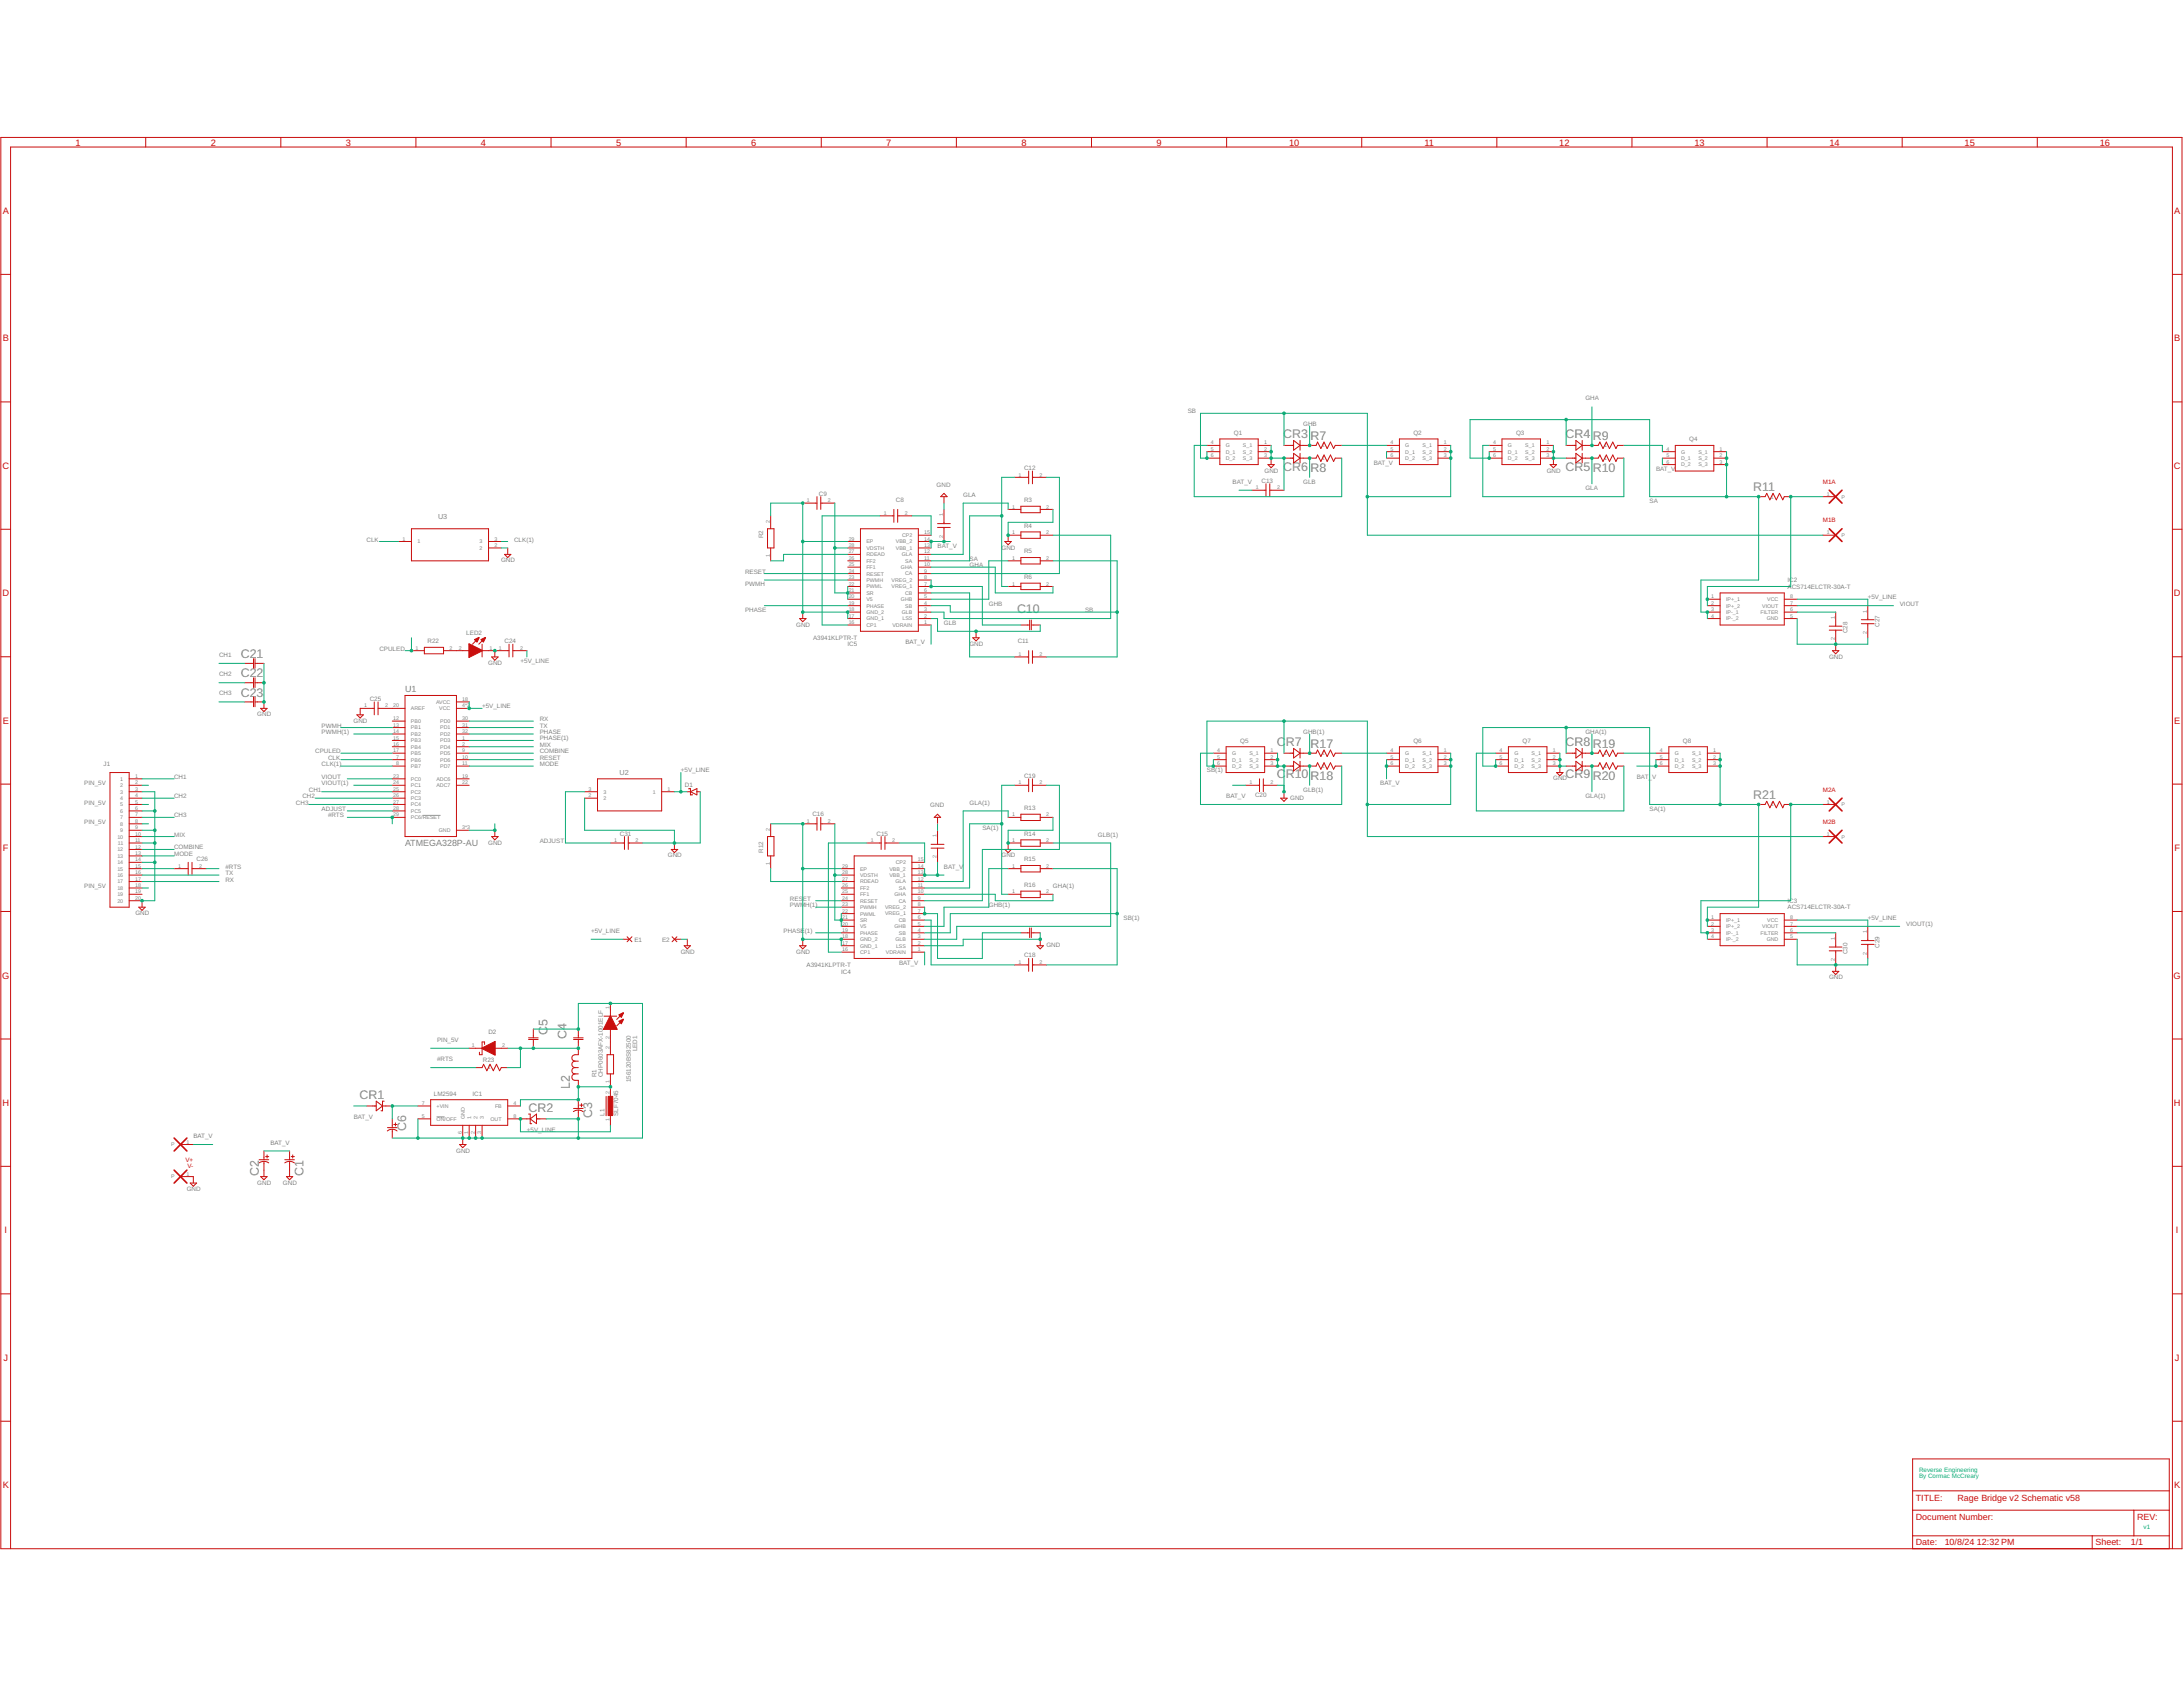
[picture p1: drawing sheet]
<svg xmlns="http://www.w3.org/2000/svg" width="279mm" height="216mm" viewBox="0 0 279 216" stroke-linecap="round" stroke-linejoin="round" font-family="sans-serif">
<defs><g id="words">
<g font-size="1.6" fill="#808080">
<text x="164.2" y="56.1">CR3</text>
<text x="167.7" y="56.3">R7</text>
<text x="200.4" y="56.1">CR4</text>
<text x="203.9" y="56.3">R9</text>
<text x="164.2" y="60.2">CR6</text>
<text x="167.7" y="60.4">R8</text>
<text x="200.4" y="60.2">CR5</text>
<text x="203.9" y="60.4">R10</text>
<text x="224.4" y="62.9">R11</text>
<text x="130.2" y="78.5">C10</text>
<text x="30.8" y="84.2">C21</text>
<text x="30.8" y="86.7">C22</text>
<text x="30.8" y="89.2">C23</text>
<text x="163.4" y="95.5">C</text>
<text x="164.6" y="95.5">R7</text>
<text x="167.7" y="95.7">R17</text>
<text x="200.4" y="95.5">CR8</text>
<text x="203.9" y="95.7">R19</text>
<text x="163.4" y="99.6">C</text>
<text x="164.6" y="99.6">R10</text>
<text x="167.7" y="99.8">R18</text>
<text x="200.4" y="99.6">CR9</text>
<text x="203.9" y="99.8">R20</text>
<text x="224.4" y="102.3">R21</text>
<text x="70.1" y="131.3" transform="rotate(-90 70.1 131.3)">5</text>
<text x="70.1" y="132.4" transform="rotate(-90 70.1 132.4)">C</text>
<text x="72.5" y="133" transform="rotate(-90 72.5 133)">C4</text>
<text x="46" y="140.7">CR1</text>
<text x="67.6" y="142.3">CR2</text>
<text x="72.9" y="139.4" transform="rotate(-90 72.9 139.4)">L2</text>
<text x="75.8" y="143.1" transform="rotate(-90 75.8 143.1)">C3</text>
<text x="52" y="144.7" transform="rotate(-90 52 144.7)">C6</text>
<text x="33.1" y="150.5" transform="rotate(-90 33.1 150.5)">C2</text>
<text x="38.9" y="150.5" transform="rotate(-90 38.9 150.5)">C1</text>
</g>
<g font-size="1.2" fill="#c90d0c">
<text x="9.7" y="18.6">1</text>
<text x="27" y="18.6">2</text>
<text x="44.3" y="18.6">3</text>
<text x="61.6" y="18.6">4</text>
<text x="78.9" y="18.6">5</text>
<text x="96.1" y="18.6">6</text>
<text x="113.4" y="18.6">7</text>
<text x="130.7" y="18.6">8</text>
<text x="148" y="18.6">9</text>
<text x="165" y="18.6">10</text>
<text x="182.3" y="18.6">11</text>
<text x="199.6" y="18.6">12</text>
<text x="216.9" y="18.6">13</text>
<text x="234.2" y="18.6">14</text>
<text x="251.5" y="18.6">15</text>
<text x="268.7" y="18.6">16</text>
<text x=".3" y="27.4">A</text>
<text x="278.3" y="27.4">A</text>
<text x=".3" y="43.7">B</text>
<text x="278.3" y="43.7">B</text>
<text x=".3" y="60">C</text>
<text x="278.2" y="60">C</text>
<text x=".3" y="76.3">D</text>
<text x="278.2" y="76.3">D</text>
<text x=".3" y="92.6">E</text>
<text x="278.3" y="92.6">E</text>
<text x=".4" y="108.9">F</text>
<text x="278.3" y="108.9">F</text>
<text x=".3" y="125.2">G</text>
<text x="278.2" y="125.2">G</text>
<text x=".3" y="141.5">H</text>
<text x="278.2" y="141.5">H</text>
<text x=".6" y="157.9">I</text>
<text x="278.5" y="157.9">I</text>
<text x=".4" y="174.2">J</text>
<text x="278.4" y="174.2">J</text>
<text x=".3" y="190.5">K</text>
<text x="278.3" y="190.5">K</text>
</g>
<g font-size="1.1" fill="#808080">
<text x="51.8" y="88.6">U1</text>
<text x="51.8" y="108.3">ATMEGA328P-AU</text>
</g>
<g font-size="1.1" fill="#c90d0c">
<text x="245.2" y="197.8">Date:</text>
<text x="245.2" y="192">TITLE:</text>
<text x="245.2" y="194.5">Document Number:</text>
<text x="248.9" y="197.8">10/8/24</text>
<text x="250.5" y="192">Rage Bridge v2 Schematic v58</text>
<text x="253" y="197.8">12:32 PM</text>
<text x="268.2" y="197.8">Sheet:</text>
<text x="272.7" y="197.8">1/1</text>
<text x="273.5" y="194.5">REV:</text>
</g>
<g font-size=".9" fill="#808080">
<text x="56.1" y="66.4">U3</text>
<text x="79.3" y="99.2">U2</text>
</g>
<g font-size=".8" fill="#808080">
<text x="152" y="52.9">SB</text>
<text x="202.9" y="51.2">GHA</text>
<text x="157.9" y="55.6">Q1</text>
<text x="166.8" y="54.5">GHB</text>
<text x="175.8" y="59.5">BAT_V</text>
<text x="180.9" y="55.6">Q2</text>
<text x="194" y="55.6">Q3</text>
<text x="216.2" y="56.4">Q4</text>
<text x="104.8" y="63.4">C9</text>
<text x="114.7" y="64.2">C8</text>
<text x="119.9" y="62.3">GND</text>
<text x="123.3" y="63.6">GLA</text>
<text x="131.1" y="64.2">R3</text>
<text x="131.1" y="60.1">C12</text>
<text x="157.8" y="61.9">BAT_V</text>
<text x="161.5" y="61.8">C13</text>
<text x="161.8" y="60.5">GND</text>
<text x="166.8" y="61.9">GLB</text>
<text x="198" y="60.5">GND</text>
<text x="202.9" y="62.7">GLA</text>
<text x="211.1" y="64.4">SA</text>
<text x="212" y="60.3">BAT_V</text>
<text x="46.9" y="69.3">CLK</text>
<text x="64.1" y="72">GND</text>
<text x="65.8" y="69.3">CLK(1)</text>
<text x="97.7" y="68.9" transform="rotate(-90 97.7 68.9)">R2</text>
<text x="120" y="70.1">BAT_V</text>
<text x="124.1" y="71.8">SA</text>
<text x="128.2" y="70.3">GND</text>
<text x="131.1" y="67.5">R4</text>
<text x="131.1" y="70.8">R5</text>
<text x="95.4" y="73.4">RESET</text>
<text x="95.4" y="75.1">PWMH</text>
<text x="124.1" y="72.6">GHA</text>
<text x="126.6" y="77.5">GHB</text>
<text x="131.1" y="74.1">R6</text>
<text x="228.8" y="75.3">ACS714ELCTR-30A-T</text>
<text x="228.8" y="74.5">IC2</text>
<text x="239" y="76.7">+5V_LINE</text>
<text x="243.2" y="77.5">VIOUT</text>
<text x="48.6" y="83.3">CPULED</text>
<text x="54.7" y="82.3">R22</text>
<text x="59.7" y="81.2">LED2</text>
<text x="64.6" y="82.3">C24</text>
<text x="95.4" y="78.3">PHASE</text>
<text x="101.9" y="80.2">GND</text>
<text x="104.1" y="81.9">A3941KLPTR-T</text>
<text x="108.5" y="82.7">IC5</text>
<text x="115.9" y="82.4">BAT_V</text>
<text x="120.8" y="80">GLB</text>
<text x="124.1" y="82.6">GND</text>
<text x="130.3" y="82.3">C11</text>
<text x="138.9" y="78.3">SB</text>
<text x="236.5" y="81" transform="rotate(-90 236.5 81)">C28</text>
<text x="240.6" y="80.2" transform="rotate(-90 240.6 80.2)">C27</text>
<text x="28" y="86.5">CH2</text>
<text x="28" y="89">CH3</text>
<text x="28" y="84.1">CH1</text>
<text x="47.3" y="89.7">C25</text>
<text x="62.5" y="85.1">GND</text>
<text x="66.6" y="84.9">+5V_LINE</text>
<text x="234.1" y="84.3">GND</text>
<text x="32.9" y="91.7">GND</text>
<text x="41.2" y="93.1">PWMH</text>
<text x="41.2" y="93.9">PWMH(1)</text>
<text x="45.2" y="92.5">GND</text>
<text x="61.7" y="90.7">+5V_LINE</text>
<text x="69.1" y="93.9">PHASE</text>
<text x="69.1" y="95.6">MIX</text>
<text x="69.1" y="93.1">TX</text>
<text x="69.1" y="92.3">RX</text>
<text x="69.1" y="94.8">PHASE(1)</text>
<text x="158.7" y="95">Q5</text>
<text x="166.8" y="93.9">GHB(1)</text>
<text x="180.9" y="95">Q6</text>
<text x="194.9" y="95">Q7</text>
<text x="202.9" y="93.9">GHA(1)</text>
<text x="215.4" y="95">Q8</text>
<text x="10.8" y="100.5">PIN_5V</text>
<text x="13.3" y="98">J1</text>
<text x="22.3" y="99.7">CH1</text>
<text x="39.5" y="101.3">CH1</text>
<text x="40.3" y="96.4">CPULED</text>
<text x="41.2" y="100.5">VIOUT(1)</text>
<text x="41.2" y="99.7">VIOUT</text>
<text x="41.2" y="98">CLK(1)</text>
<text x="42" y="97.2">CLK</text>
<text x="69.1" y="97.2">RESET</text>
<text x="69.1" y="96.4">COMBINE</text>
<text x="69.1" y="98">MODE</text>
<text x="87.1" y="98.9">+5V_LINE</text>
<text x="87.7" y="100.7">D1</text>
<text x="131.1" y="99.5">C19</text>
<text x="154.5" y="98.9">SB(1)</text>
<text x="166.8" y="101.3">GLB(1)</text>
<text x="176.6" y="100.5">BAT_V</text>
<text x="198.8" y="99.9">GND</text>
<text x="209.5" y="99.7">BAT_V</text>
<text x="10.8" y="105.4">PIN_5V</text>
<text x="10.8" y="103">PIN_5V</text>
<text x="22.3" y="102.1">CH2</text>
<text x="22.3" y="104.6">CH3</text>
<text x="22.3" y="107.1">MIX</text>
<text x="37.9" y="103">CH3</text>
<text x="38.7" y="102.1">CH2</text>
<text x="41.2" y="103.8">ADJUST</text>
<text x="42" y="104.6">#RTS</text>
<text x="69.1" y="107.9">ADJUST</text>
<text x="79.3" y="106.9">C31</text>
<text x="104" y="104.5">C16</text>
<text x="112.2" y="106.9">C15</text>
<text x="119.1" y="103.3">GND</text>
<text x="124.1" y="103">GLA(1)</text>
<text x="125.7" y="106.2">SA(1)</text>
<text x="131.1" y="103.7">R13</text>
<text x="131.1" y="106.9">R14</text>
<text x="140.5" y="107.1">GLB(1)</text>
<text x="156.9" y="102.1">BAT_V</text>
<text x="160.6" y="102">C20</text>
<text x="165.1" y="102.3">GND</text>
<text x="202.9" y="102.1">GLA(1)</text>
<text x="211.1" y="103.8">SA(1)</text>
<text x="10.8" y="113.6">PIN_5V</text>
<text x="22.3" y="108.7">COMBINE</text>
<text x="22.3" y="109.5">MODE</text>
<text x="25.2" y="110.2">C26</text>
<text x="28.9" y="111.2">#RTS</text>
<text x="28.9" y="112">TX</text>
<text x="28.9" y="112.8">RX</text>
<text x="62.5" y="108.1">GND</text>
<text x="85.5" y="109.7">GND</text>
<text x="97.7" y="109.1" transform="rotate(-90 97.7 109.1)">R12</text>
<text x="120.8" y="111.2">BAT_V</text>
<text x="128.2" y="109.7">GND</text>
<text x="131.1" y="110.2">R15</text>
<text x="131.1" y="113.5">R16</text>
<text x="134.8" y="113.6">GHA(1)</text>
<text x="17.3" y="117.1">GND</text>
<text x="75.7" y="119.4">+5V_LINE</text>
<text x="100.3" y="119.4">PHASE(1)</text>
<text x="101.1" y="115.3">RES</text>
<text x="101.1" y="116.1">PWMH(1)</text>
<text x="102.8" y="115.3">ET</text>
<text x="126.6" y="116.1">GHB(1)</text>
<text x="143.8" y="117.7">SB(1)</text>
<text x="228.8" y="116.4">ACS714ELCTR-30A-T</text>
<text x="228.8" y="115.6">IC3</text>
<text x="239" y="117.7">+5V_LINE</text>
<text x="244" y="118.6">VIOUT(1)</text>
<text x="81.2" y="120.5">E1</text>
<text x="84.7" y="120.5">E2</text>
<text x="87.1" y="122.1">GND</text>
<text x="101.9" y="122.1">GND</text>
<text x="103.2" y="123.8">A3941KLPTR-T</text>
<text x="107.7" y="124.6">IC4</text>
<text x="115.1" y="123.5">BAT_V</text>
<text x="131.1" y="122.5">C18</text>
<text x="133.9" y="121.2">GND</text>
<text x="234.1" y="125.3">GND</text>
<text x="236.5" y="122.1" transform="rotate(-90 236.5 122.1)">C30</text>
<text x="240.6" y="121.3" transform="rotate(-90 240.6 121.3)">C29</text>
<text x="55.9" y="133.3">PIN_5V</text>
<text x="55.9" y="135.8">#RTS</text>
<text x="61.8" y="136">R23</text>
<text x="62.5" y="132.4">D2</text>
<text x="76.3" y="137.9" transform="rotate(-90 76.3 137.9)">R1</text>
<text x="77.2" y="137.9" transform="rotate(-90 77.2 137.9)">CHP0603AFX-1001ELF</text>
<text x="81.6" y="134.5" transform="rotate(-90 81.6 134.5)">LED1</text>
<text x="45.3" y="143.2">BAT_V</text>
<text x="55.5" y="140.3">LM2594</text>
<text x="60.5" y="140.3">IC1</text>
<text x="77.4" y="142.8" transform="rotate(-90 77.4 142.8)">L1</text>
<text x="79.1" y="142.8" transform="rotate(-90 79.1 142.8)">SLF7045</text>
<text x="80.7" y="138.5" transform="rotate(-90 80.7 138.5)">156120BS82500</text>
<text x="24.7" y="145.7">BAT_V</text>
<text x="34.6" y="146.5">BAT_V</text>
<text x="58.4" y="147.5">GND</text>
<text x="67.4" y="144.8">+5V_LINE</text>
<text x="23.9" y="152.4">GND</text>
<text x="32.9" y="151.6">GND</text>
<text x="36.2" y="151.6">GND</text>
</g>
<g font-size=".8" fill="#c90d0c">
<text x="233.3" y="61.9">M1A</text>
<text x="233.3" y="66.8">M1B</text>
<text x="233.3" y="101.3">M2A</text>
<text x="233.3" y="105.4">M2B</text>
<text x="23.7" y="148.7">V+</text>
<text x="24" y="149.5">V-</text>
</g>
<g font-size=".8" fill="#0dab76">
<text x="245.6" y="188.3">Reverse Engineering</text>
<text x="245.6" y="189.2">By Cormac McCreary</text>
<text x="274.4" y="195.7">v1</text>
</g>
<g font-size=".7" fill="#808080">
<text x="155" y="56.9">4</text>
<text x="155" y="57.7">5</text>
<text x="155" y="58.5">6</text>
<text x="156.9" y="57.2">G</text>
<text x="156.9" y="58.1">D_1</text>
<text x="156.9" y="58.9">D_2</text>
<text x="159.1" y="57.2">S_1</text>
<text x="159.1" y="58.1">S_2</text>
<text x="159.1" y="58.9">S_3</text>
<text x="161.8" y="56.9">1</text>
<text x="161.8" y="57.7">2</text>
<text x="161.8" y="58.5">3</text>
<text x="169.2" y="57.2">1</text>
<text x="169.2" y="58.9">1</text>
<text x="178" y="56.9">4</text>
<text x="178" y="57.7">5</text>
<text x="178" y="58.5">6</text>
<text x="179.9" y="57.2">G</text>
<text x="179.9" y="58.1">D_1</text>
<text x="179.9" y="58.9">D_2</text>
<text x="182.1" y="57.2">S_1</text>
<text x="182.1" y="58.1">S_2</text>
<text x="182.1" y="58.9">S_3</text>
<text x="184.8" y="56.9">1</text>
<text x="184.8" y="57.7">2</text>
<text x="184.8" y="58.5">3</text>
<text x="191.1" y="56.9">4</text>
<text x="191.1" y="57.7">5</text>
<text x="191.1" y="58.5">6</text>
<text x="193" y="57.2">G</text>
<text x="193" y="58.1">D_1</text>
<text x="193" y="58.9">D_2</text>
<text x="195.2" y="57.2">S_1</text>
<text x="195.2" y="58.1">S_2</text>
<text x="195.2" y="58.9">S_3</text>
<text x="197.9" y="56.9">1</text>
<text x="197.9" y="57.7">2</text>
<text x="197.9" y="58.5">3</text>
<text x="205.3" y="57.2">1</text>
<text x="205.3" y="58.9">1</text>
<text x="213.3" y="57.7">4</text>
<text x="213.3" y="58.5">5</text>
<text x="213.3" y="59.3">6</text>
<text x="215.2" y="58.1">G</text>
<text x="215.2" y="58.9">D_1</text>
<text x="215.2" y="59.7">D_2</text>
<text x="217.4" y="58.1">S_1</text>
<text x="217.4" y="58.9">S_2</text>
<text x="217.4" y="59.7">S_3</text>
<text x="220.1" y="57.7">1</text>
<text x="220.1" y="58.5">2</text>
<text x="220.1" y="59.3">3</text>
<text x="103.3" y="64.3">1</text>
<text x="106" y="64.3">2</text>
<text x="113.1" y="65.9">1</text>
<text x="115.8" y="65.9">2</text>
<text x="129.5" y="65.1">1</text>
<text x="130.3" y="61">1</text>
<text x="133.1" y="61">2</text>
<text x="133.9" y="65.1">2</text>
<text x="160.7" y="62.6">1</text>
<text x="163.4" y="62.6">2</text>
<text x="226.7" y="63.8">1</text>
<text x="233.8" y="63.4">1</text>
<text x="235.7" y="63.8">P</text>
<text x="51.5" y="69.2">1</text>
<text x="53.4" y="69.6">1</text>
<text x="61.4" y="70.4">2</text>
<text x="61.4" y="69.5">3</text>
<text x="63.3" y="70">2</text>
<text x="63.3" y="69.2">3</text>
<text x="98.5" y="71.3" transform="rotate(-90 98.5 71.3)">1</text>
<text x="98.5" y="66.9" transform="rotate(-90 98.5 66.9)">2</text>
<text x="108.6" y="71.7">26</text>
<text x="108.6" y="70.8">27</text>
<text x="108.6" y="70">28</text>
<text x="108.6" y="69.2">29</text>
<text x="110.9" y="71.2">RDEAD</text>
<text x="110.9" y="70.4">VDSTH</text>
<text x="110.9" y="69.6">EP</text>
<text x="114.7" y="70.4">VBB_1</text>
<text x="114.7" y="69.5">VBB_2</text>
<text x="115.4" y="71.2">GLA</text>
<text x="115.5" y="68.7">CP2</text>
<text x="118.3" y="71.7">11</text>
<text x="118.3" y="70.8">12</text>
<text x="118.3" y="70">13</text>
<text x="118.3" y="69.2">14</text>
<text x="118.3" y="68.4">15</text>
<text x="120.7" y="68.8" transform="rotate(-90 120.7 68.8)">2</text>
<text x="120.7" y="66.1" transform="rotate(-90 120.7 66.1)">1</text>
<text x="129.5" y="68.4">1</text>
<text x="129.5" y="71.7">1</text>
<text x="133.9" y="68.4">2</text>
<text x="133.9" y="71.7">2</text>
<text x="233.8" y="68.4">1</text>
<text x="235.7" y="68.7">P</text>
<text x="108.6" y="77.4">19</text>
<text x="108.6" y="76.6">20</text>
<text x="108.6" y="75.8">21</text>
<text x="108.6" y="74.9">22</text>
<text x="108.6" y="74.1">23</text>
<text x="108.6" y="73.3">24</text>
<text x="108.6" y="72.5">25</text>
<text x="110.9" y="77.8">PHASE</text>
<text x="110.9" y="76.9">V5</text>
<text x="110.9" y="76.1">SR</text>
<text x="110.9" y="75.3">PWML</text>
<text x="110.9" y="74.5">PWMH</text>
<text x="110.9" y="73.7">RESET</text>
<text x="110.9" y="72.8">FF1</text>
<text x="110.9" y="72">FF2</text>
<text x="114.1" y="75.3">VREG_1</text>
<text x="114.1" y="74.5">VREG_2</text>
<text x="115.3" y="76.9">GHB</text>
<text x="115.3" y="72.8">GHA</text>
<text x="115.8" y="76.1">CB</text>
<text x="115.8" y="73.7">CA</text>
<text x="115.9" y="77.8">SB</text>
<text x="115.9" y="72">SA</text>
<text x="118.3" y="77.4">4</text>
<text x="118.3" y="76.6">5</text>
<text x="118.3" y="75.8">6</text>
<text x="118.3" y="74.9">7</text>
<text x="118.3" y="74.1">8</text>
<text x="118.3" y="73.3">9</text>
<text x="118.3" y="72.5">10</text>
<text x="129.5" y="74.9">1</text>
<text x="133.9" y="74.9">2</text>
<text x="219" y="76.6">1</text>
<text x="219" y="77.4">2</text>
<text x="220.9" y="76.9">IP+_1</text>
<text x="220.9" y="77.8">IP+_2</text>
<text x="225.5" y="77.8">VIOUT</text>
<text x="226.2" y="76.9">VCC</text>
<text x="229.1" y="77.4">7</text>
<text x="229.1" y="76.6">8</text>
<text x="53.2" y="83.1">1</text>
<text x="57.5" y="83.1">2</text>
<text x="58.7" y="83.1">2</text>
<text x="62.6" y="83.1">1</text>
<text x="63.8" y="83.1">1</text>
<text x="66.6" y="83.1">2</text>
<text x="108.6" y="79.9">16</text>
<text x="108.6" y="79">17</text>
<text x="108.6" y="78.2">18</text>
<text x="110.9" y="80.2">CP1</text>
<text x="110.9" y="79.4">GND_1</text>
<text x="110.9" y="78.6">GND_2</text>
<text x="114.2" y="80.2">VDRAIN</text>
<text x="115.4" y="78.6">GLB</text>
<text x="115.5" y="79.4">LSS</text>
<text x="118.3" y="79.9">1</text>
<text x="118.3" y="79">2</text>
<text x="118.3" y="78.2">3</text>
<text x="130.3" y="84">1</text>
<text x="133.1" y="84">2</text>
<text x="219" y="78.2">3</text>
<text x="219" y="79">4</text>
<text x="220.9" y="78.6">IP-_1</text>
<text x="220.9" y="79.4">IP-_2</text>
<text x="225.3" y="78.6">FILTER</text>
<text x="226.1" y="79.4">GND</text>
<text x="229.1" y="79">5</text>
<text x="229.1" y="78.2">6</text>
<text x="234.8" y="81.9" transform="rotate(-90 234.8 81.9)">2</text>
<text x="234.8" y="79.2" transform="rotate(-90 234.8 79.2)">1</text>
<text x="238.9" y="81.1" transform="rotate(-90 238.9 81.1)">2</text>
<text x="238.9" y="78.4" transform="rotate(-90 238.9 78.4)">1</text>
<text x="59.2" y="89.7">18</text>
<text x="46.6" y="90.5">1</text>
<text x="49.3" y="90.5">2</text>
<text x="50.3" y="92.2">12</text>
<text x="50.3" y="93">13</text>
<text x="50.3" y="93.8">14</text>
<text x="50.3" y="94.6">15</text>
<text x="50.3" y="95.5">16</text>
<text x="50.3" y="90.5">20</text>
<text x="52.6" y="92.5">PB0</text>
<text x="52.6" y="93.4">PB1</text>
<text x="52.6" y="94.2">PB2</text>
<text x="52.6" y="95">PB3</text>
<text x="52.6" y="95.8">PB4</text>
<text x="52.6" y="90.9">AREF</text>
<text x="55.8" y="90.1">AVCC</text>
<text x="56.2" y="90.9">VCC</text>
<text x="56.3" y="92.5">PD0</text>
<text x="56.3" y="93.4">PD1</text>
<text x="56.3" y="94.2">PD2</text>
<text x="56.3" y="95">PD3</text>
<text x="56.3" y="95.8">PD4</text>
<text x="59.2" y="90.5">4*2</text>
<text x="59.2" y="92.2">30</text>
<text x="59.2" y="93">31</text>
<text x="59.2" y="93.8">32</text>
<text x="59.2" y="94.6">1</text>
<text x="59.2" y="95.5">2</text>
<text x="15.4" y="99.9">1</text>
<text x="15.4" y="100.7">2</text>
<text x="15.4" y="101.6">3</text>
<text x="17.3" y="99.6">1</text>
<text x="17.3" y="100.4">2</text>
<text x="17.3" y="101.2">3</text>
<text x="50.3" y="96.3">17</text>
<text x="50.3" y="99.6">23</text>
<text x="50.3" y="100.4">24</text>
<text x="50.3" y="101.2">25</text>
<text x="50.7" y="97.1">7</text>
<text x="50.7" y="97.9">8</text>
<text x="52.6" y="96.6">PB5</text>
<text x="52.6" y="97.5">PB6</text>
<text x="52.6" y="98.3">PB7</text>
<text x="52.6" y="99.9">PC0</text>
<text x="52.6" y="100.7">PC1</text>
<text x="52.6" y="101.6">PC2</text>
<text x="55.9" y="99.9">ADC6</text>
<text x="55.9" y="100.7">ADC7</text>
<text x="56.3" y="96.6">PD5</text>
<text x="56.3" y="97.5">PD6</text>
<text x="56.3" y="98.3">PD7</text>
<text x="59.2" y="96.3">9</text>
<text x="59.2" y="97.1">10</text>
<text x="59.2" y="97.9">11</text>
<text x="59.2" y="99.6">19</text>
<text x="59.2" y="100.4">22</text>
<text x="75.3" y="101.2">3</text>
<text x="77.2" y="101.6">3</text>
<text x="83.5" y="101.6">1</text>
<text x="85.4" y="101.2">1</text>
<text x="130.3" y="100.4">1</text>
<text x="133.1" y="100.4">2</text>
<text x="155.8" y="96.3">4</text>
<text x="155.8" y="97.1">5</text>
<text x="155.8" y="97.9">6</text>
<text x="157.7" y="96.6">G</text>
<text x="157.7" y="97.5">D_1</text>
<text x="157.7" y="98.3">D_2</text>
<text x="159.9" y="96.6">S_1</text>
<text x="159.9" y="97.5">S_2</text>
<text x="159.9" y="98.3">S_3</text>
<text x="159.9" y="100.4">1</text>
<text x="162.6" y="100.4">2</text>
<text x="162.6" y="96.3">1</text>
<text x="162.6" y="97.1">2</text>
<text x="162.6" y="97.9">3</text>
<text x="169.2" y="96.6">1</text>
<text x="169.2" y="98.3">1</text>
<text x="178" y="96.3">4</text>
<text x="178" y="97.1">5</text>
<text x="178" y="97.9">6</text>
<text x="179.9" y="96.6">G</text>
<text x="179.9" y="97.5">D_1</text>
<text x="179.9" y="98.3">D_2</text>
<text x="182.1" y="96.6">S_1</text>
<text x="182.1" y="97.5">S_2</text>
<text x="182.1" y="98.3">S_3</text>
<text x="184.8" y="96.3">1</text>
<text x="184.8" y="97.1">2</text>
<text x="184.8" y="97.9">3</text>
<text x="191.9" y="96.3">4</text>
<text x="191.9" y="97.1">5</text>
<text x="191.9" y="97.9">6</text>
<text x="193.8" y="96.6">G</text>
<text x="193.8" y="97.5">D_1</text>
<text x="193.8" y="98.3">D_2</text>
<text x="196" y="96.6">S_1</text>
<text x="196" y="97.5">S_2</text>
<text x="196" y="98.3">S_3</text>
<text x="198.7" y="96.3">1</text>
<text x="198.7" y="97.1">2</text>
<text x="198.7" y="97.9">3</text>
<text x="205.3" y="96.6">1</text>
<text x="205.3" y="98.3">1</text>
<text x="212.5" y="96.3">4</text>
<text x="212.5" y="97.1">5</text>
<text x="212.5" y="97.9">6</text>
<text x="214.3" y="96.6">G</text>
<text x="214.3" y="97.5">D_1</text>
<text x="214.3" y="98.3">D_2</text>
<text x="216.6" y="96.6">S_1</text>
<text x="216.6" y="97.5">S_2</text>
<text x="216.6" y="98.3">S_3</text>
<text x="219.3" y="96.3">1</text>
<text x="219.3" y="97.1">2</text>
<text x="219.3" y="97.9">3</text>
<text x="15" y="107.3">10</text>
<text x="15.4" y="102.4">4</text>
<text x="15.4" y="103.2">5</text>
<text x="15.4" y="104">6</text>
<text x="15.4" y="104.8">7</text>
<text x="15.4" y="105.7">8</text>
<text x="15.4" y="106.5">9</text>
<text x="17.3" y="102">4</text>
<text x="17.3" y="102.9">5</text>
<text x="17.3" y="103.7">6</text>
<text x="17.3" y="104.5">7</text>
<text x="17.3" y="105.3">8</text>
<text x="17.3" y="106.1">9</text>
<text x="17.3" y="107">10</text>
<text x="17.3" y="107.8">11</text>
<text x="50.3" y="102">26</text>
<text x="50.3" y="102.9">27</text>
<text x="50.3" y="103.7">28</text>
<text x="50.3" y="104.5">29</text>
<text x="52.6" y="102.4">PC3</text>
<text x="52.6" y="103.2">PC4</text>
<text x="52.6" y="104">PC5</text>
<text x="52.6" y="104.9">PC6/RESET</text>
<text x="56.2" y="106.5">GND</text>
<text x="59.2" y="106.1">3*3</text>
<text x="75.3" y="102">2</text>
<text x="77.2" y="102.4">2</text>
<text x="78.6" y="107.8">1</text>
<text x="81.3" y="107.8">2</text>
<text x="98.5" y="106.3" transform="rotate(-90 98.5 106.3)">2</text>
<text x="103.3" y="105.3">1</text>
<text x="106" y="105.3">2</text>
<text x="111.5" y="107.8">1</text>
<text x="114.2" y="107.8">2</text>
<text x="119.9" y="107.1" transform="rotate(-90 119.9 107.1)">1</text>
<text x="129.5" y="104.5">1</text>
<text x="129.5" y="107.8">1</text>
<text x="133.9" y="104.5">2</text>
<text x="133.9" y="107.8">2</text>
<text x="226.7" y="103.2">1</text>
<text x="233.8" y="102.9">1</text>
<text x="233.8" y="107">1</text>
<text x="235.7" y="103.2">P</text>
<text x="235.7" y="107.3">P</text>
<text x="15" y="109">12</text>
<text x="15" y="109.8">13</text>
<text x="15" y="110.6">14</text>
<text x="15" y="111.4">15</text>
<text x="15" y="112.2">16</text>
<text x="15" y="113.1">17</text>
<text x="15" y="113.9">18</text>
<text x="15.1" y="108.1">11</text>
<text x="17.3" y="108.6">12</text>
<text x="17.3" y="109.4">13</text>
<text x="17.3" y="110.2">14</text>
<text x="17.3" y="111.1">15</text>
<text x="17.3" y="111.9">16</text>
<text x="17.3" y="112.7">17</text>
<text x="17.3" y="113.5">18</text>
<text x="22.8" y="111.1">1</text>
<text x="25.5" y="111.1">2</text>
<text x="98.5" y="110.7" transform="rotate(-90 98.5 110.7)">1</text>
<text x="107.8" y="113.5">26</text>
<text x="107.8" y="112.7">27</text>
<text x="107.8" y="111.9">28</text>
<text x="107.8" y="111.1">29</text>
<text x="110.1" y="113.9">FF2</text>
<text x="110.1" y="113.1">RDEAD</text>
<text x="110.1" y="112.2">VDSTH</text>
<text x="110.1" y="111.4">EP</text>
<text x="113.8" y="112.2">VBB_1</text>
<text x="113.8" y="111.4">VBB_2</text>
<text x="114.6" y="113.1">GLA</text>
<text x="114.6" y="110.6">CP2</text>
<text x="115" y="113.9">SA</text>
<text x="117.5" y="113.5">11</text>
<text x="117.5" y="112.7">12</text>
<text x="117.5" y="111.9">13</text>
<text x="117.5" y="111.1">14</text>
<text x="117.5" y="110.2">15</text>
<text x="119.9" y="109.8" transform="rotate(-90 119.9 109.8)">2</text>
<text x="129.5" y="111.1">1</text>
<text x="133.9" y="111.1">2</text>
<text x="15" y="114.7">19</text>
<text x="15" y="115.5">20</text>
<text x="17.3" y="114.3">19</text>
<text x="17.3" y="115.2">20</text>
<text x="107.8" y="119.3">19</text>
<text x="107.8" y="118.4">20</text>
<text x="107.8" y="117.6">21</text>
<text x="107.8" y="116.8">22</text>
<text x="107.8" y="116">23</text>
<text x="107.8" y="115.2">24</text>
<text x="107.8" y="114.3">25</text>
<text x="110.1" y="119.6">PHASE</text>
<text x="110.1" y="118.8">V5</text>
<text x="110.1" y="118">SR</text>
<text x="110.1" y="117.2">PWML</text>
<text x="110.1" y="116.3">PWMH</text>
<text x="110.1" y="115.5">RESET</text>
<text x="110.1" y="114.7">FF1</text>
<text x="113.3" y="117.2">VREG_1</text>
<text x="113.3" y="116.3">VREG_2</text>
<text x="114.5" y="118.8">GHB</text>
<text x="114.5" y="114.7">GHA</text>
<text x="115" y="118">CB</text>
<text x="115" y="115.5">CA</text>
<text x="115" y="119.6">SB</text>
<text x="117.5" y="119.3">4</text>
<text x="117.5" y="118.4">5</text>
<text x="117.5" y="117.6">6</text>
<text x="117.5" y="116.8">7</text>
<text x="117.5" y="116">8</text>
<text x="117.5" y="115.2">9</text>
<text x="117.5" y="114.3">10</text>
<text x="129.5" y="114.3">1</text>
<text x="133.9" y="114.3">2</text>
<text x="219" y="117.6">1</text>
<text x="219" y="118.4">2</text>
<text x="219" y="119.3">3</text>
<text x="220.9" y="118">IP+_1</text>
<text x="220.9" y="118.8">IP+_2</text>
<text x="220.9" y="119.6">IP-_1</text>
<text x="225.3" y="119.6">FILTER</text>
<text x="225.5" y="118.8">VIOUT</text>
<text x="226.2" y="118">VCC</text>
<text x="229.1" y="119.3">6</text>
<text x="229.1" y="118.4">7</text>
<text x="229.1" y="117.6">8</text>
<text x="238.9" y="119.4" transform="rotate(-90 238.9 119.4)">1</text>
<text x="107.8" y="121.7">16</text>
<text x="107.8" y="120.9">17</text>
<text x="107.8" y="120.1">18</text>
<text x="110.1" y="122.1">CP1</text>
<text x="110.1" y="121.3">GND_1</text>
<text x="110.1" y="120.5">GND_2</text>
<text x="113.4" y="122.1">VDRAIN</text>
<text x="114.6" y="120.4">GLB</text>
<text x="114.7" y="121.3">LSS</text>
<text x="117.5" y="121.7">1</text>
<text x="117.5" y="120.9">2</text>
<text x="117.5" y="120.1">3</text>
<text x="130.3" y="123.4">1</text>
<text x="133.1" y="123.4">2</text>
<text x="219" y="120.1">4</text>
<text x="220.9" y="120.5">IP-_2</text>
<text x="226.1" y="120.4">GND</text>
<text x="229.1" y="120.1">5</text>
<text x="234.8" y="123" transform="rotate(-90 234.8 123)">2</text>
<text x="234.8" y="120.3" transform="rotate(-90 234.8 120.3)">1</text>
<text x="238.9" y="122.2" transform="rotate(-90 238.9 122.2)">2</text>
<text x="78" y="129.1" transform="rotate(-90 78 129.1)">1</text>
<text x="60.4" y="134">1</text>
<text x="62.5" y="136.9">1</text>
<text x="64.3" y="134">2</text>
<text x="78" y="134.2" transform="rotate(-90 78 134.2)">2</text>
<text x="78" y="133" transform="rotate(-90 78 133)">2</text>
<text x="54" y="141.4">7</text>
<text x="54" y="143.1">5</text>
<text x="55.9" y="141.8">+VIN</text>
<text x="55.9" y="143.4">ON/OFF</text>
<text x="59.5" y="143.3" transform="rotate(-90 59.5 143.3)">GND</text>
<text x="60.3" y="143.3" transform="rotate(-90 60.3 143.3)">1</text>
<text x="61.1" y="143.3" transform="rotate(-90 61.1 143.3)">2</text>
<text x="61.9" y="143.3" transform="rotate(-90 61.9 143.3)">3</text>
<text x="62.8" y="143.4">OUT</text>
<text x="63.4" y="141.8">FB</text>
<text x="65.7" y="143.1">8</text>
<text x="65.7" y="141.4">4</text>
<text x="78" y="143.5" transform="rotate(-90 78 143.5)">1</text>
<text x="78" y="140" transform="rotate(-90 78 140)">2</text>
<text x="78" y="138.6" transform="rotate(-90 78 138.6)">1</text>
<text x="21.9" y="146.7">P</text>
<text x="23.9" y="146.4">1</text>
<text x="59.1" y="145.1" transform="rotate(-90 59.1 145.1)">6</text>
<text x="59.9" y="145.1" transform="rotate(-90 59.9 145.1)">1</text>
<text x="60.8" y="145.1" transform="rotate(-90 60.8 145.1)">2</text>
<text x="61.6" y="145.1" transform="rotate(-90 61.6 145.1)">3</text>
<text x="21.9" y="150.8">P</text>
<text x="23.9" y="150.5">1</text>
</g>
</g></defs>
<path d="M54.1 104.4h2.3M55.9 142.9h1" fill="none" stroke="#808080" stroke-width=".13"/>
<g fill="none" stroke="#c90d0c" stroke-width=".13">
<path d="M.1 17.6h279.2v180.6h-279.2zM18.6 17.6v1.2M35.9 17.6v1.2M53.2 17.6v1.2M70.5 17.6v1.2M87.8 17.6v1.2M105.1 17.6v1.2M122.4 17.6v1.2M139.7 17.6v1.2M157 17.6v1.2M174.3 17.6v1.2M191.6 17.6v1.2"/>
<path d="M208.9 17.6v1.2M226.2 17.6v1.2M243.5 17.6v1.2M260.8 17.6v1.2M.1 35.1h1.3M278 35.1h1.3M.1 51.4h1.3M154.5 57h1.6M154.5 58.6h1.6M154.5 57.8h1.6M156.1 56.2h4.9v3.3h-4.9zM161 57h1.7"/>
<path d="M161 58.6h1.7v.9M161 57.8h1.7M162.3 59.5h.8l-.4 .4zM164.3 57h1.3M164.3 58.6h1.3M165.6 56.4l.8 .6-.8 .6zM165.6 58l.8 .6-.8 .6zM166.4 57h2l.2-.4 .5 .8 .4-.8 .4 .8 .4-.8 .4 .8 .2-.4h.8M166.4 56.4v1.2M166.4 58v1.2M166.4 58.6h2l.2-.4 .5 .9 .4-.9 .4 .9 .4-.9 .4 .9 .2-.5h.8M177.5 57h1.6"/>
<path d="M177.5 58.6h1.6M177.5 57.8h1.6M179.1 56.2h4.9v3.3h-4.9zM184 57h1.7M184 58.6h1.7M184 57.8h1.7M190.6 57h1.6M190.6 58.6h1.6M190.6 57.8h1.6M192.2 56.2h5v3.3h-5zM197.2 57h1.6M197.2 58.6h1.6v.9"/>
<path d="M197.2 57.8h1.6M198.4 59.5h.8l-.4 .4zM200.4 57h1.3M200.4 58.6h1.3M201.7 56.4l.8 .6-.8 .6zM201.7 58l.8 .6-.8 .6zM202.5 57h2.1l.2-.4 .4 .8 .4-.8 .4 .8 .4-.8 .4 .8 .2-.4h.8M202.5 56.4v1.2M202.5 58v1.2M202.5 58.6h2.1l.2-.4 .4 .9 .4-.9 .4 .9 .4-.9 .4 .9 .2-.5h.8M212.8 58.6h1.6M212.8 57.8h1.6"/>
<path d="M212.8 59.5h1.6M214.4 57h5v3.3h-5zM219.4 58.6h1.6M219.4 57.8h1.6M219.4 59.5h1.6M278 51.4h1.3M.1 67.7h1.3M51 69.3h1.7M52.7 67.7h9.8v4.1h-9.8zM62.5 70.1h1.7M62.5 69.3h1.7M64.6 71h.8l-.4 .4z"/>
<path d="M65 70.1v.9M98.2 67.7h.9v2.4h-.9zM98.6 66v1.7M98.6 70.1v1.7M102.3 79.2h.9l-.5 .4zM102.7 64.4h1.9M102.7 78.3v.9M104.6 63.6v1.6M105.1 63.6v1.6M105.1 64.4h1.7M108.5 70.1h1.6M108.5 71.8h1.6"/>
<path d="M108.5 75.1h1.6M108.5 80h1.6M108.5 75.9h1.6M108.5 76.7h1.6M108.5 77.5h1.6M108.5 78.3h1.6M108.5 79.2h1.6M108.5 69.3h1.6M108.5 74.2h1.6M108.5 73.4h1.6M108.5 72.6h1.6M108.5 71h1.6"/>
<path d="M110.1 67.7h7.4v13.1h-7.4zM112.6 66h1.8M114.4 65.2v1.6M114.9 65.2v1.6M114.9 66h1.8M117.5 70.1h1.7M117.5 68.5h1.7M117.5 71.8h1.7M117.5 75.1h1.7M117.5 80h1.7M117.5 75.9h1.7M117.5 76.7h1.7"/>
<path d="M117.5 77.5h1.7M117.5 78.3h1.7M117.5 79.2h1.7M117.5 69.3h1.7M117.5 74.2h1.7M117.5 73.4h1.7M117.5 72.6h1.7M117.5 71h1.7M120 67h1.6M120 67.5h1.6M120.4 63.6l.4-.5 .4 .5zM120.8 63.6v.8"/>
<path d="M120.8 65.2v1.8M120.8 67.5v1.8M128.6 69.3h.8l-.4 .4zM129 65.2h1.7M129 71.8h1.7M129 75.1h1.7M129.8 61.1h1.9M130.7 64.8h2.4v.8h-2.4zM130.7 68.1h2.4v.8h-2.4zM130.7 71.4h2.4v.8h-2.4zM130.7 74.6h2.4v.9h-2.4zM130.7 68.5h-1.7v.8"/>
<path d="M130.7 80h1.1M131.7 60.3v1.6M131.8 79.4v1.2M132 80h1.1M132 79.4v1.2M132.1 60.3v1.6M132.1 61.1h1.8M133.1 65.2h1.7M133.1 68.5h1.7M133.1 71.8h1.7M133.1 75.1h1.7M160.2 62.7h1.8"/>
<path d="M162 61.9v1.7M162.5 61.9v1.7M162.5 62.7h1.8M218.5 76.7h1.7M218.5 77.5h1.7M218.5 78.3h1.7M218.5 79.2h1.7M220.2 75.9h8.2v4.1h-8.2zM225.1 63.6h.8l.2-.5 .4 .9 .4-.9 .5 .9 .4-.9 .4 .9 .2-.4h.8M228.4 76.7h1.6M228.4 77.5h1.6M228.4 78.3h1.6"/>
<path d="M228.4 79.2h1.6M233.3 68.5h1.6M233.3 63.6h1.6M234.9 78.3v1.8M238.2 79.3h1.7M238.2 79.8h1.7M239.1 77.5v1.8M239.1 79.8v1.8M278 67.7h1.3M.1 84.1h1.3M14.1 98.9h2.4v17.2h-2.4zM16.5 99.7h1.7"/>
<path d="M31.3 89.8h1.1M31.3 84.9h1.1M31.3 87.4h1.1M32.4 84.3v1.2M32.4 86.7v1.3M32.4 89.2v1.2M32.6 89.8h1.2v.9M32.6 84.9h1.2M32.6 84.3v1.2M32.6 86.7v1.3M32.6 89.2v1.2M32.6 87.4h1.2"/>
<path d="M33.4 90.7h.8l-.4 .4zM45.7 91.5h.8l-.4 .4zM47.9 90.7h-1.8v.8M47.9 89.8v1.7M48.4 90.7h3.4M48.4 89.8v1.7M50.2 92.3h1.6M50.2 93.1h1.6M50.2 93.9h1.6M50.2 94.8h1.6M50.2 95.6h1.6M50.2 96.4h1.6"/>
<path d="M50.2 97.2h1.6M50.2 98h1.6M50.2 99.7h1.6M51.8 89h6.6v18.1h-6.6zM52.7 83.3h1.6M54.3 82.8h2.5v.9h-2.5zM56.8 83.3h3.2M58.4 90.7h1.6M58.4 92.3h1.6M58.4 93.1h1.6M58.4 93.9h1.6M58.4 94.8h1.6"/>
<path d="M58.4 95.6h1.6M58.4 96.4h1.6M58.4 97.2h1.6M58.4 98h1.6M58.4 99.7h1.6M58.4 89.8h1.6M61.3 81.6l-.8 .8M61.7 82.4v1.7M61.7 83.3h3.5M62.1 81.6l-.8 .8M62.9 84.1h.9l-.5 .4zM63.3 83.3v.8"/>
<path d="M65.2 82.4v1.7M65.6 83.3h1.8M65.6 82.4v1.7M76.5 99.7h8.2v4.1h-8.2zM124.5 81.6h.8l-.4 .4zM124.9 80.8v.8M129.8 84.1h1.9M131.7 83.3v1.6M131.7 99.7v1.6M132.1 83.3v1.6M132.1 99.7v1.6M132.1 84.1h1.8"/>
<path d="M155.3 96.4h1.6M155.3 97.2h1.6M155.3 98h1.6M156.9 95.6h5v3.3h-5zM161.2 99.7v1.6M161.7 99.7v1.6M161.9 96.4h1.6M161.9 97.2h1.6M161.9 98h1.6M164.3 96.4h1.3M164.3 98h1.3M165.6 95.8l.8 .6-.8 .6z"/>
<path d="M165.6 97.4l.8 .6-.8 .7zM166.4 96.4h2l.2-.4 .5 .8 .4-.8 .4 .8 .4-.8 .4 .8 .2-.4h.8M166.4 98h2l.2-.4 .5 .8 .4-.8 .4 .8 .4-.8 .4 .8 .2-.4h.8M166.4 95.8v1.2M166.4 97.4v1.3M177.5 96.4h1.6M177.5 97.2h1.6M177.5 98h1.6M179.1 95.6h4.9v3.3h-4.9zM184 96.4h1.7M184 97.2h1.7M184 98h1.7"/>
<path d="M191.4 96.4h1.7M191.4 97.2h1.7M191.4 98h1.7M193.1 95.6h4.9v3.3h-4.9zM198 96.4h1.6M198 97.2h1.6M198 98h1.6v.9M199.2 98.9h.8l-.4 .4zM200.4 96.4h1.3M200.4 98h1.3M201.7 95.8l.8 .6-.8 .6zM201.7 97.4l.8 .6-.8 .7z"/>
<path d="M202.5 96.4h2.1l.2-.4 .4 .8 .4-.8 .4 .8 .4-.8 .4 .8 .2-.4h.8M202.5 98h2.1l.2-.4 .4 .8 .4-.8 .4 .8 .4-.8 .4 .8 .2-.4h.8M202.5 95.8v1.2M202.5 97.4v1.3M211.9 96.4h1.7M211.9 97.2h1.7M211.9 98h1.7M213.6 95.6h4.9v3.3h-4.9zM218.5 96.4h1.7M218.5 97.2h1.7M218.5 98h1.7M234.1 80.1h1.7"/>
<path d="M234.1 80.6h1.7M234.5 83.3h.9l-.5 .4zM234.9 80.6v2.7M278 84.1h1.3M.1 100.4h1.3M.1 116.6h1.3M16.5 107.1h1.7M16.5 106.3h1.7M16.5 100.5h1.7M16.5 101.3h1.7M16.5 102.2h1.7M16.5 103h1.7"/>
<path d="M16.5 103.8h1.7M16.5 104.6h1.7M16.5 107.9h1.7M16.5 105.4h1.7M16.5 109.5h1.7M16.5 111.2h1.7M16.5 114.4h1.7M16.5 108.7h1.7M16.5 110.4h1.7M16.5 112h1.7M16.5 112.8h1.7M16.5 113.6h1.7"/>
<path d="M16.5 115.3h1.7v.8M17.8 116.1h.8l-.4 .4zM22.3 111.2h1.8M24.1 110.4v1.6M24.6 111.2h1.8M24.6 110.4v1.6M50.2 100.5h1.6M50.2 101.3h1.6M50.2 102.2h1.6M50.2 103h1.6M50.2 103.8h1.6M50.2 104.6h1.6"/>
<path d="M58.4 106.3h1.6M58.4 100.5h1.6M62.9 107.1h.9l-.5 .4zM63.3 106.3v.8M74.8 101.3h1.7M74.8 102.2h1.7M78.1 107.9h1.8M79.9 107.1v1.6M80.3 119.9l.6 .6M80.4 107.9h1.8M80.4 107.1v1.6M80.9 119.9l-.6 .6"/>
<path d="M84.7 101.3h1.6M85.9 108.7h.8l-.4 .4zM86 119.9l.6 .6M86.3 107.9v.8M86.6 119.9l-.6 .6M88 101.3h.4M88.2 101l.2-.1v.8h.2v-.1M88.4 101.3l.8-.4v.8zM89.2 101.3h.4M98.2 107.1h.9v2.4h-.9zM98.6 105.4v1.7M98.6 109.5v1.7"/>
<path d="M102.7 105.4h1.9M104.6 104.6v1.7M105.1 104.6v1.7M105.1 105.4h1.7M107.7 111.2h1.6M107.7 114.4h1.6M107.7 119.4h1.6M107.7 116.9h1.6M107.7 117.8h1.6M107.7 118.6h1.6M107.7 112h1.6M107.7 112.8h1.6"/>
<path d="M107.7 113.6h1.6M107.7 115.3h1.6M107.7 116.1h1.6M109.3 109.5h7.4v13.2h-7.4zM111 107.9h1.8M112.8 107.1v1.6M113.3 107.1v1.6M113.3 107.9h1.8M116.7 111.2h1.6M116.7 114.4h1.6M116.7 119.4h1.6M116.7 116.9h1.6"/>
<path d="M116.7 117.8h1.6M116.7 118.6h1.6M116.7 110.4h1.6M116.7 112h1.6M116.7 112.8h1.6M116.7 113.6h1.6M116.7 115.3h1.6M116.7 116.1h1.6M119.2 108.1h1.6M119.2 108.5h1.6M119.6 104.6l.4-.4 .4 .4zM120 104.6v.8"/>
<path d="M120 106.3v1.8M120 108.5v1.9M128.6 108.7h.8l-.4 .4zM129 104.6h1.7M129 111.2h1.7M129 114.4h1.7M129.8 100.5h1.9M130.7 104.2h2.4v.8h-2.4zM130.7 107.5h2.4v.8h-2.4zM130.7 110.8h2.4v.8h-2.4zM130.7 114h2.4v.9h-2.4zM130.7 107.9h-1.7v.8"/>
<path d="M130.7 119.4h1.1M131.8 118.8v1.2M132 118.8v1.2M132 119.4h1.1M132.1 100.5h1.8M133.1 104.6h1.7M133.1 107.9h1.7M133.1 111.2h1.7M133.1 114.4h1.7M159.4 100.5h1.8M161.7 100.5h1.8M163.9 102.2h.8l-.4 .4z"/>
<path d="M164.3 101.3v.9M218.5 119.4h1.7M218.5 117.8h1.7M218.5 118.6h1.7M220.2 116.9h8.2v4.1h-8.2zM225.1 103h.8l.2-.4 .4 .8 .4-.8 .5 .8 .4-.8 .4 .8 .2-.4h.8M228.4 119.4h1.6M228.4 117.8h1.6M228.4 118.6h1.6M233.3 107.1h1.6M233.3 103h1.6M234.9 119.4v1.8"/>
<path d="M239.1 118.6v1.8M278 100.4h1.3M278 116.6h1.3M.1 133h1.3M60 134.2h1.7M60.9 136.6h.8l.2-.4 .4 .8 .4-.8 .4 .8 .4-.8 .4 .8 .3-.4h.8M62 133.7v-.4h-.3v1.7h-.3v-.3M63.3 134.2h1.7M67.6 133h1.3M67.6 132.8h1.3M68.3 131.7v1.1M68.3 133v1.2"/>
<path d="M73.4 133h1.2M73.4 132.8h1.2M73.6 136.6a.4 .4 0 0 0-.4 .4 .4 .4 0 0 0 .4 .4M73.6 137.4a.41 .41 0 0 0-.4 .4 .41 .41 0 0 0 .4 .5h.4v.8M73.6 135.8a.41 .41 0 0 0-.4 .4 .41 .41 0 0 0 .4 .4M73.6 137.4h.4M73.6 136.6h.4M73.6 135.8h.4M74 133v2h-.4a.41 .41 0 0 0-.4 .4 .41 .41 0 0 0 .4 .4M74 131.7v1.1M77.3 130h1.6M77.7 135h.8v2.4h-.8z"/>
<path d="M78.1 128.4v1.6M78.1 131.7v3.3M78.1 137.4v3.3M79.8 129.6l-.9 .9M79.8 130.5l-.9 .8M79.8 120.2h.8M86.3 120.2h.8M87.6 121h.8l-.4 .4zM88 120.2v.8M102.3 121h.9l-.5 .4zM102.7 120.2v.8M107.7 121h1.6"/>
<path d="M107.7 120.2h1.6M107.7 121.9h1.6M116.7 121h1.6M116.7 120.2h1.6M116.7 121.9h1.6M129.8 123.5h1.9M131.7 122.7v1.6M132.1 122.7v1.6M132.1 123.5h1.8M132.7 121h.8l-.4 .4zM133.1 120.2v.8M218.5 120.2h1.7"/>
<path d="M228.4 120.2h1.6M234.1 121.2h1.7M234.1 121.7h1.7M234.5 124.3h.9l-.5 .4zM234.9 121.7v2.6M238.2 120.4h1.7M238.2 120.9h1.7M239.1 120.9v1.8M278 133h1.3M.1 149.3h1.3M23.1 146.5h1.6M23.1 150.6h1.6v.8"/>
<path d="M24.3 151.4h.9l-.5 .4zM33.2 148.8a1.05 1.05 0 0 1 1.2 0M33.2 148.4h1.2M33.4 150.6h.8l-.4 .4zM33.8 147.3v1.1M33.8 148.6v2M34 148h.4M34.2 147.8v.4M36.4 148.8a1.05 1.05 0 0 1 1.3 0M36.4 148.4h1.3M36.7 150.6h.8l-.4 .4zM37.1 147.3v1.1"/>
<path d="M37.1 148.6v2M37.3 148h.4M37.5 147.8v.4M46.9 141.5h1.3M48.2 140.9l.8 .6-.8 .7zM49 141.5h1.2M49.2 140.9h-.2v1.3h-.2M49.6 144.7a.99 .99 0 0 1 1.2 0M49.6 144.3h1.2M50.2 143.2v1.1M50.2 144.5v1.1M50.4 143.9h.4"/>
<path d="M50.6 143.7v.4M53.5 141.5h1.6M53.5 143.2h1.6M55.1 140.7h9.9v3.3h-9.9zM58.8 146.5h.8l-.4 .4zM59.2 144v2.5M60 144v1.6M60.9 144v1.6M61.7 144v1.6M65 141.5h1.6M65 143.2h2.9M67.6 142.6h.3v1.2h.2"/>
<path d="M67.9 143.2l.8-.6v1.2zM68.7 143.2h1.2M73.4 142.3a1.08 1.08 0 0 1 1.2 0M73.4 141.9h1.2M74 140.7v1.2M74 142v1.2M74.2 141.4h.4M74.4 141.2v.4M77.6 140.3v2.5M78.1 142.4v1.6M278 149.3h1.3M.1 165.6h1.3"/>
<path d="M278 165.6h1.3M.1 181.9h1.3M1.4 198.2v-179.4h276.6v179.4M244.8 193.3h32.8M244.8 198.2v-11.5h32.8v11.5M244.8 196.6h32.8M244.8 190.8h32.8M267.8 196.6v1.6M273.1 193.3v3.3M278 181.9h1.3"/>
</g>
<path d="M77.8 140.3h.6v2.5h-.6z" fill="#c90d0c" stroke="#c90d0c" stroke-width=".13"/>
<g fill="#c90d0c" stroke="#c90d0c" stroke-width=".13">
<path d="M78.1 130l.9 1.7h-1.8z" fill-rule="evenodd"/>
<path d="M79.2 129.9l.6-.3-.3 .6z" fill-rule="evenodd"/>
<path d="M79.2 130.7l.6-.2-.3 .5z" fill-rule="evenodd"/>
<path d="M60 82.4l1.7 .9-1.7 .8z" fill-rule="evenodd"/>
<path d="M61.5 81.9l.7-.3-.3 .6z" fill-rule="evenodd"/>
<path d="M60.7 81.9l.6-.3-.3 .6z" fill-rule="evenodd"/>
<path d="M61.7 134.1l1.7-.8v1.7z" fill-rule="evenodd"/>
</g>
<path d="M234.1 62.7l1.7 1.7M234.1 67.7l1.7 1.6M235.8 62.7l-1.7 1.7M235.8 67.7l-1.7 1.6M234.1 102.2l1.7 1.6M234.1 106.3l1.7 1.6M235.8 102.2l-1.7 1.6M235.8 106.3l-1.7 1.6M22.3 145.6l1.6 1.7M22.3 149.8l1.6 1.6M23.9 145.6l-1.6 1.7M23.9 149.8l-1.6 1.6" fill="none" stroke="#c90d0c" stroke-width=".21"/>
<g fill="none" stroke="#0dab76" stroke-width=".13">
<path d="M154.5 57.8v.8h-.9v-5.7h21.4v15.6h58.3M154.5 57h-1.7v6.6h18.9v-5M162.7 57v1.6h1.6v4.1M164.3 52.9v4.1M167.6 54.5v2.5M167.6 58.6v2.5M171.7 57h5.8M177.5 57.8v.8M185.7 57v6.6h-10.7M190.6 57.8v.8h-2.4v-4.9h22.9v9.9h14v10.6h-7.4v4.1h.8v.9M190.6 57h-.8v6.6h18v-5M198.8 57v1.6h1.6"/>
<path d="M200.4 53.7v3.3M203.8 52.1v4.9M203.8 58.6v3.3M207.8 57h5v.8M212.8 58.6v.9M221 57.8v5.8M48.6 69.3h2.4M64.2 69.3h.8M64.2 70.1h.8M97.8 73.4h10.7M97.8 74.2h10.7M97.8 77.5h10.7"/>
<path d="M98.6 66v-1.6h4.1v13.9h5.8v.9M102.7 69.3h5.8M106.8 64.4v11.5h1.7M106.8 70.1h1.7M108.5 71h-8.2v.8h-1.7M108.5 75.1v1.6M112.6 66h-7.4v14h3.3M116.7 66h2.5v2.5M119.2 74.2v.9h6.5v4.9h5M119.2 80v2.4M119.2 72.6h8.2v3.3h7.4v-.8M119.2 75.9h4.9v8.2h5.7"/>
<path d="M119.2 77.5h2.4v.8h21.4M119.2 79.2h.8v1.6h13.1v-.8M120.8 64.4v.8M121.6 69.3h-2.4v.8M128.2 66h-4.1v5.8h-4.9M129 71.8h-2.4v4.9h-7.4M129 65.2v-.8h-5.7v6.6h-4.1M129.8 61.1h-1.6v14h.8M133.9 61.1h1.7v12.3h-16.4M134.8 71.8h8.2v12.3h-9.1M134.8 65.2v1.6h-5.8v1.7M134.8 68.5h7.4v10.7h-21.4v-.9h-1.6"/>
<path d="M158.6 62.7h1.6M230 76.7h9.1v.8M230 79.2v3.2h9.1v-.8M230 78.3h4.9M230 77.5h12.3M233.3 63.6h-4.1v11.5h-10.7v2.4M18.2 99.7h4.1M28 87.4h3.3M28 89.8h3.3M28 84.9h3.3M33.8 84.9v4.9M43.6 97.2h6.6"/>
<path d="M43.6 93.1h6.6M43.6 96.4h6.6M43.6 98h6.6M44.4 99.7h5.8M45.3 93.9h4.9M52.7 81.6v1.7h-.9M60 89.8v.9h1.7M60 97.2h8.3M60 93.1h8.3M60 93.9h8.3M60 96.4h8.3M60 95.6h8.3"/>
<path d="M60 98h8.3M60 92.3h8.3M60 94.8h8.3M67.4 83.3v.8M87.1 98.9v2.4M155.3 96.4h-1.7v6.6h18.1v-5M155.3 97.2v.8h-.8v-5.7h20.5v14.8h58.3M163.5 96.4v1.6h.8v3.3M164.3 92.3v4.1M167.6 93.9v2.5M167.6 98v2.5M171.7 96.4h5.8"/>
<path d="M177.5 97.2v2.5M185.7 96.4v6.6h-10.7M191.4 96.4h-2.4v7.4h18.8v-5.8M191.4 97.2v.8h-1.6v-4.9h21.3v9.9h14v13.1h-6.6v2.5M199.6 96.4v1.6h.8M200.4 93.1v3.3M203.8 93.9v2.5M203.8 98v3.3M207.8 96.4h4.1M211.9 97.2v.8h-2.4M220.2 96.4v6.6M18.2 101.3h1.6v14h-1.6"/>
<path d="M18.2 107.9h1.6M18.2 108.7h4.1M18.2 100.5h.8M18.2 111.2h4.1M18.2 112.8h9.8M18.2 103.8h1.6M18.2 103h.8M18.2 113.6h.8M18.2 105.4h.8M18.2 102.2h4.1M18.2 104.6h4.1M18.2 107.1h4.1"/>
<path d="M18.2 109.5h4.1M18.2 112h9.8M18.2 106.3h1.6M18.2 110.4h1.6M26.4 111.2h1.6M39.5 103h10.7M40.3 102.2h9.9M41.2 101.3h9M44.4 104.6h5.8v.8M44.4 103.8h5.8M45.3 100.5h4.9M63.3 105.4v.9h-3.3"/>
<path d="M74.8 101.3h-2.4v6.6h5.7M74.8 102.2v4.1h11.5v1.6M86.3 101.3h1.7M89.6 101.3v6.6h-7.4M98.6 105.4h4.1v14.8h5v.8M98.6 111.2v1.6h9.1M102.7 111.2h5M104.4 115.3h3.3M104.4 116.1h3.3M104.4 119.4h3.3M106.8 105.4v12.4h.9M106.8 112h.9"/>
<path d="M107.7 116.9v1.7M111 107.9h-5v14h1.7M115.1 107.9h3.2v2.5M118.3 117.8h.9v5.7h10.6M118.3 114.4h9.1v.9h7.4v-.9M118.3 111.2v.8h2.5M118.3 116.1v.8h1.7v5.8h5.7v-3.3h5M120 105.4v.9M120 110.4v1.6M128.2 105.4h-4.1v8.2h-5.8M129 111.2h-2.4v4.9h-5.8v2.5h-2.5M129 104.6v-.8h-5.7v9h-5"/>
<path d="M129.8 100.5h-1.6v13.9h.8M133.1 119.4v.8h-9.8v.8h-5M133.9 100.5h1.7v8.2h-9.9v6.6h-7.4M134.8 107.9h7.4v10.7h-19.8v1.6h-4.1M134.8 104.6v1.7h-5.8v1.6M134.8 111.2h8.2v12.3h-9.1M143 116.9h-21.4v2.5h-3.3M157.8 100.5h1.6M163.5 100.5h.8M230 117.8h9.1v.8M230 118.6h13.1M230 119.4h4.9"/>
<path d="M233.3 103h-4.1v12.3h-11.5v4.1h.8v.8M55.1 134.2h4.9M55.1 136.6h5.8M65 134.2h9M66.6 134.2v2.4h-1.6M68.3 131.7h5.7v-3.3h8.2v17.2h-32M75.6 120.2h4.2M78.1 139.1h-4.1v1.6h-7.4v.8M87.1 120.2h.9M118.3 121.9v1.6M230 120.2v3.3h9.1v-.8M24.7 146.5h2.5"/>
<path d="M33.8 147.3h3.3M45.3 141.5h1.6M53.5 141.5h-3.3v1.7M53.5 143.2v2.4M66.6 143.2v1.6h11.5v-.8M69.9 143.2h4.1v2.4"/>
</g>
<g fill="#0dab76" stroke="#0dab76" stroke-width=".13">
<circle cx="66.6" cy="143.2" r=".17"/>
<circle cx="74" cy="140.7" r=".17"/>
<circle cx="78.1" cy="139.1" r=".17"/>
<circle cx="74" cy="139.1" r=".17"/>
<circle cx="74" cy="134.2" r=".17"/>
<circle cx="68.3" cy="134.2" r=".17"/>
<circle cx="66.6" cy="134.2" r=".17"/>
<circle cx="60" cy="90.7" r=".17"/>
<circle cx="87.1" cy="101.3" r=".17"/>
<circle cx="50.2" cy="141.5" r=".17"/>
<circle cx="203.8" cy="57" r=".17"/>
<circle cx="167.6" cy="57" r=".17"/>
<circle cx="167.6" cy="58.6" r=".17"/>
<circle cx="203.8" cy="58.6" r=".17"/>
<circle cx="203.8" cy="96.4" r=".17"/>
<circle cx="167.6" cy="96.4" r=".17"/>
<circle cx="167.6" cy="98" r=".17"/>
<circle cx="203.8" cy="98" r=".17"/>
<circle cx="52.7" cy="83.3" r=".17"/>
<circle cx="50.2" cy="104.6" r=".17"/>
<circle cx="218.5" cy="76.7" r=".17"/>
<circle cx="229.2" cy="63.6" r=".17"/>
<circle cx="190.6" cy="58.6" r=".17"/>
<circle cx="221" cy="59.5" r=".17"/>
<circle cx="218.5" cy="78.3" r=".17"/>
<circle cx="221" cy="63.6" r=".17"/>
<circle cx="200.4" cy="53.7" r=".17"/>
<circle cx="221" cy="58.6" r=".17"/>
<circle cx="225.1" cy="63.6" r=".17"/>
<circle cx="128.2" cy="66" r=".17"/>
<circle cx="191.4" cy="98" r=".17"/>
<circle cx="220.2" cy="97.2" r=".17"/>
<circle cx="220.2" cy="98" r=".17"/>
<circle cx="220.2" cy="103" r=".17"/>
<circle cx="200.4" cy="93.1" r=".17"/>
<circle cx="218.5" cy="117.8" r=".17"/>
<circle cx="225.1" cy="103" r=".17"/>
<circle cx="128.2" cy="105.4" r=".17"/>
<circle cx="155.3" cy="98" r=".17"/>
<circle cx="185.7" cy="97.2" r=".17"/>
<circle cx="185.7" cy="98" r=".17"/>
<circle cx="164.3" cy="92.3" r=".17"/>
<circle cx="175" cy="103" r=".17"/>
<circle cx="143" cy="116.9" r=".17"/>
<circle cx="218.5" cy="119.4" r=".17"/>
<circle cx="229.2" cy="103" r=".17"/>
<circle cx="19.8" cy="103.8" r=".17"/>
<circle cx="19.8" cy="106.3" r=".17"/>
<circle cx="19.8" cy="107.9" r=".17"/>
<circle cx="19.8" cy="110.4" r=".17"/>
<circle cx="18.2" cy="115.3" r=".17"/>
<circle cx="129" cy="68.5" r=".17"/>
<circle cx="124.9" cy="80.8" r=".17"/>
<circle cx="74" cy="143.2" r=".17"/>
<circle cx="59.2" cy="145.6" r=".17"/>
<circle cx="53.5" cy="145.6" r=".17"/>
<circle cx="60" cy="145.6" r=".17"/>
<circle cx="60.9" cy="145.6" r=".17"/>
<circle cx="61.7" cy="145.6" r=".17"/>
<circle cx="74" cy="145.6" r=".17"/>
<circle cx="78.1" cy="128.4" r=".17"/>
<circle cx="74" cy="131.7" r=".17"/>
<circle cx="234.9" cy="123.5" r=".17"/>
<circle cx="234.9" cy="82.4" r=".17"/>
<circle cx="198.8" cy="57.8" r=".17"/>
<circle cx="198.8" cy="58.6" r=".17"/>
<circle cx="162.7" cy="57.8" r=".17"/>
<circle cx="162.7" cy="58.6" r=".17"/>
<circle cx="164.3" cy="58.6" r=".17"/>
<circle cx="63.3" cy="106.3" r=".17"/>
<circle cx="129" cy="107.9" r=".17"/>
<circle cx="133.1" cy="120.2" r=".17"/>
<circle cx="108.5" cy="78.3" r=".17"/>
<circle cx="102.7" cy="64.4" r=".17"/>
<circle cx="102.7" cy="69.3" r=".17"/>
<circle cx="102.7" cy="78.3" r=".17"/>
<circle cx="107.7" cy="120.2" r=".17"/>
<circle cx="102.7" cy="120.2" r=".17"/>
<circle cx="102.7" cy="111.2" r=".17"/>
<circle cx="102.7" cy="105.4" r=".17"/>
<circle cx="163.5" cy="97.2" r=".17"/>
<circle cx="163.5" cy="98" r=".17"/>
<circle cx="164.3" cy="98" r=".17"/>
<circle cx="164.3" cy="101.3" r=".17"/>
<circle cx="199.6" cy="97.2" r=".17"/>
<circle cx="199.6" cy="98" r=".17"/>
<circle cx="63.3" cy="83.3" r=".17"/>
<circle cx="86.3" cy="107.9" r=".17"/>
<circle cx="33.8" cy="87.4" r=".17"/>
<circle cx="33.8" cy="89.8" r=".17"/>
<circle cx="118.3" cy="116.9" r=".17"/>
<circle cx="119.2" cy="75.1" r=".17"/>
<circle cx="107.7" cy="117.8" r=".17"/>
<circle cx="106.8" cy="112" r=".17"/>
<circle cx="108.5" cy="75.9" r=".17"/>
<circle cx="106.8" cy="70.1" r=".17"/>
<circle cx="154.5" cy="58.6" r=".17"/>
<circle cx="185.7" cy="57.8" r=".17"/>
<circle cx="185.7" cy="58.6" r=".17"/>
<circle cx="164.3" cy="52.9" r=".17"/>
<circle cx="175" cy="63.6" r=".17"/>
<circle cx="143" cy="78.3" r=".17"/>
<circle cx="119.2" cy="69.3" r=".17"/>
<circle cx="120.8" cy="69.3" r=".17"/>
<circle cx="118.3" cy="112" r=".17"/>
<circle cx="120" cy="112" r=".17"/>
<circle cx="177.5" cy="98" r=".17"/>
<circle cx="211.9" cy="98" r=".17"/>
</g>
<use href="#words"/>
</svg>
